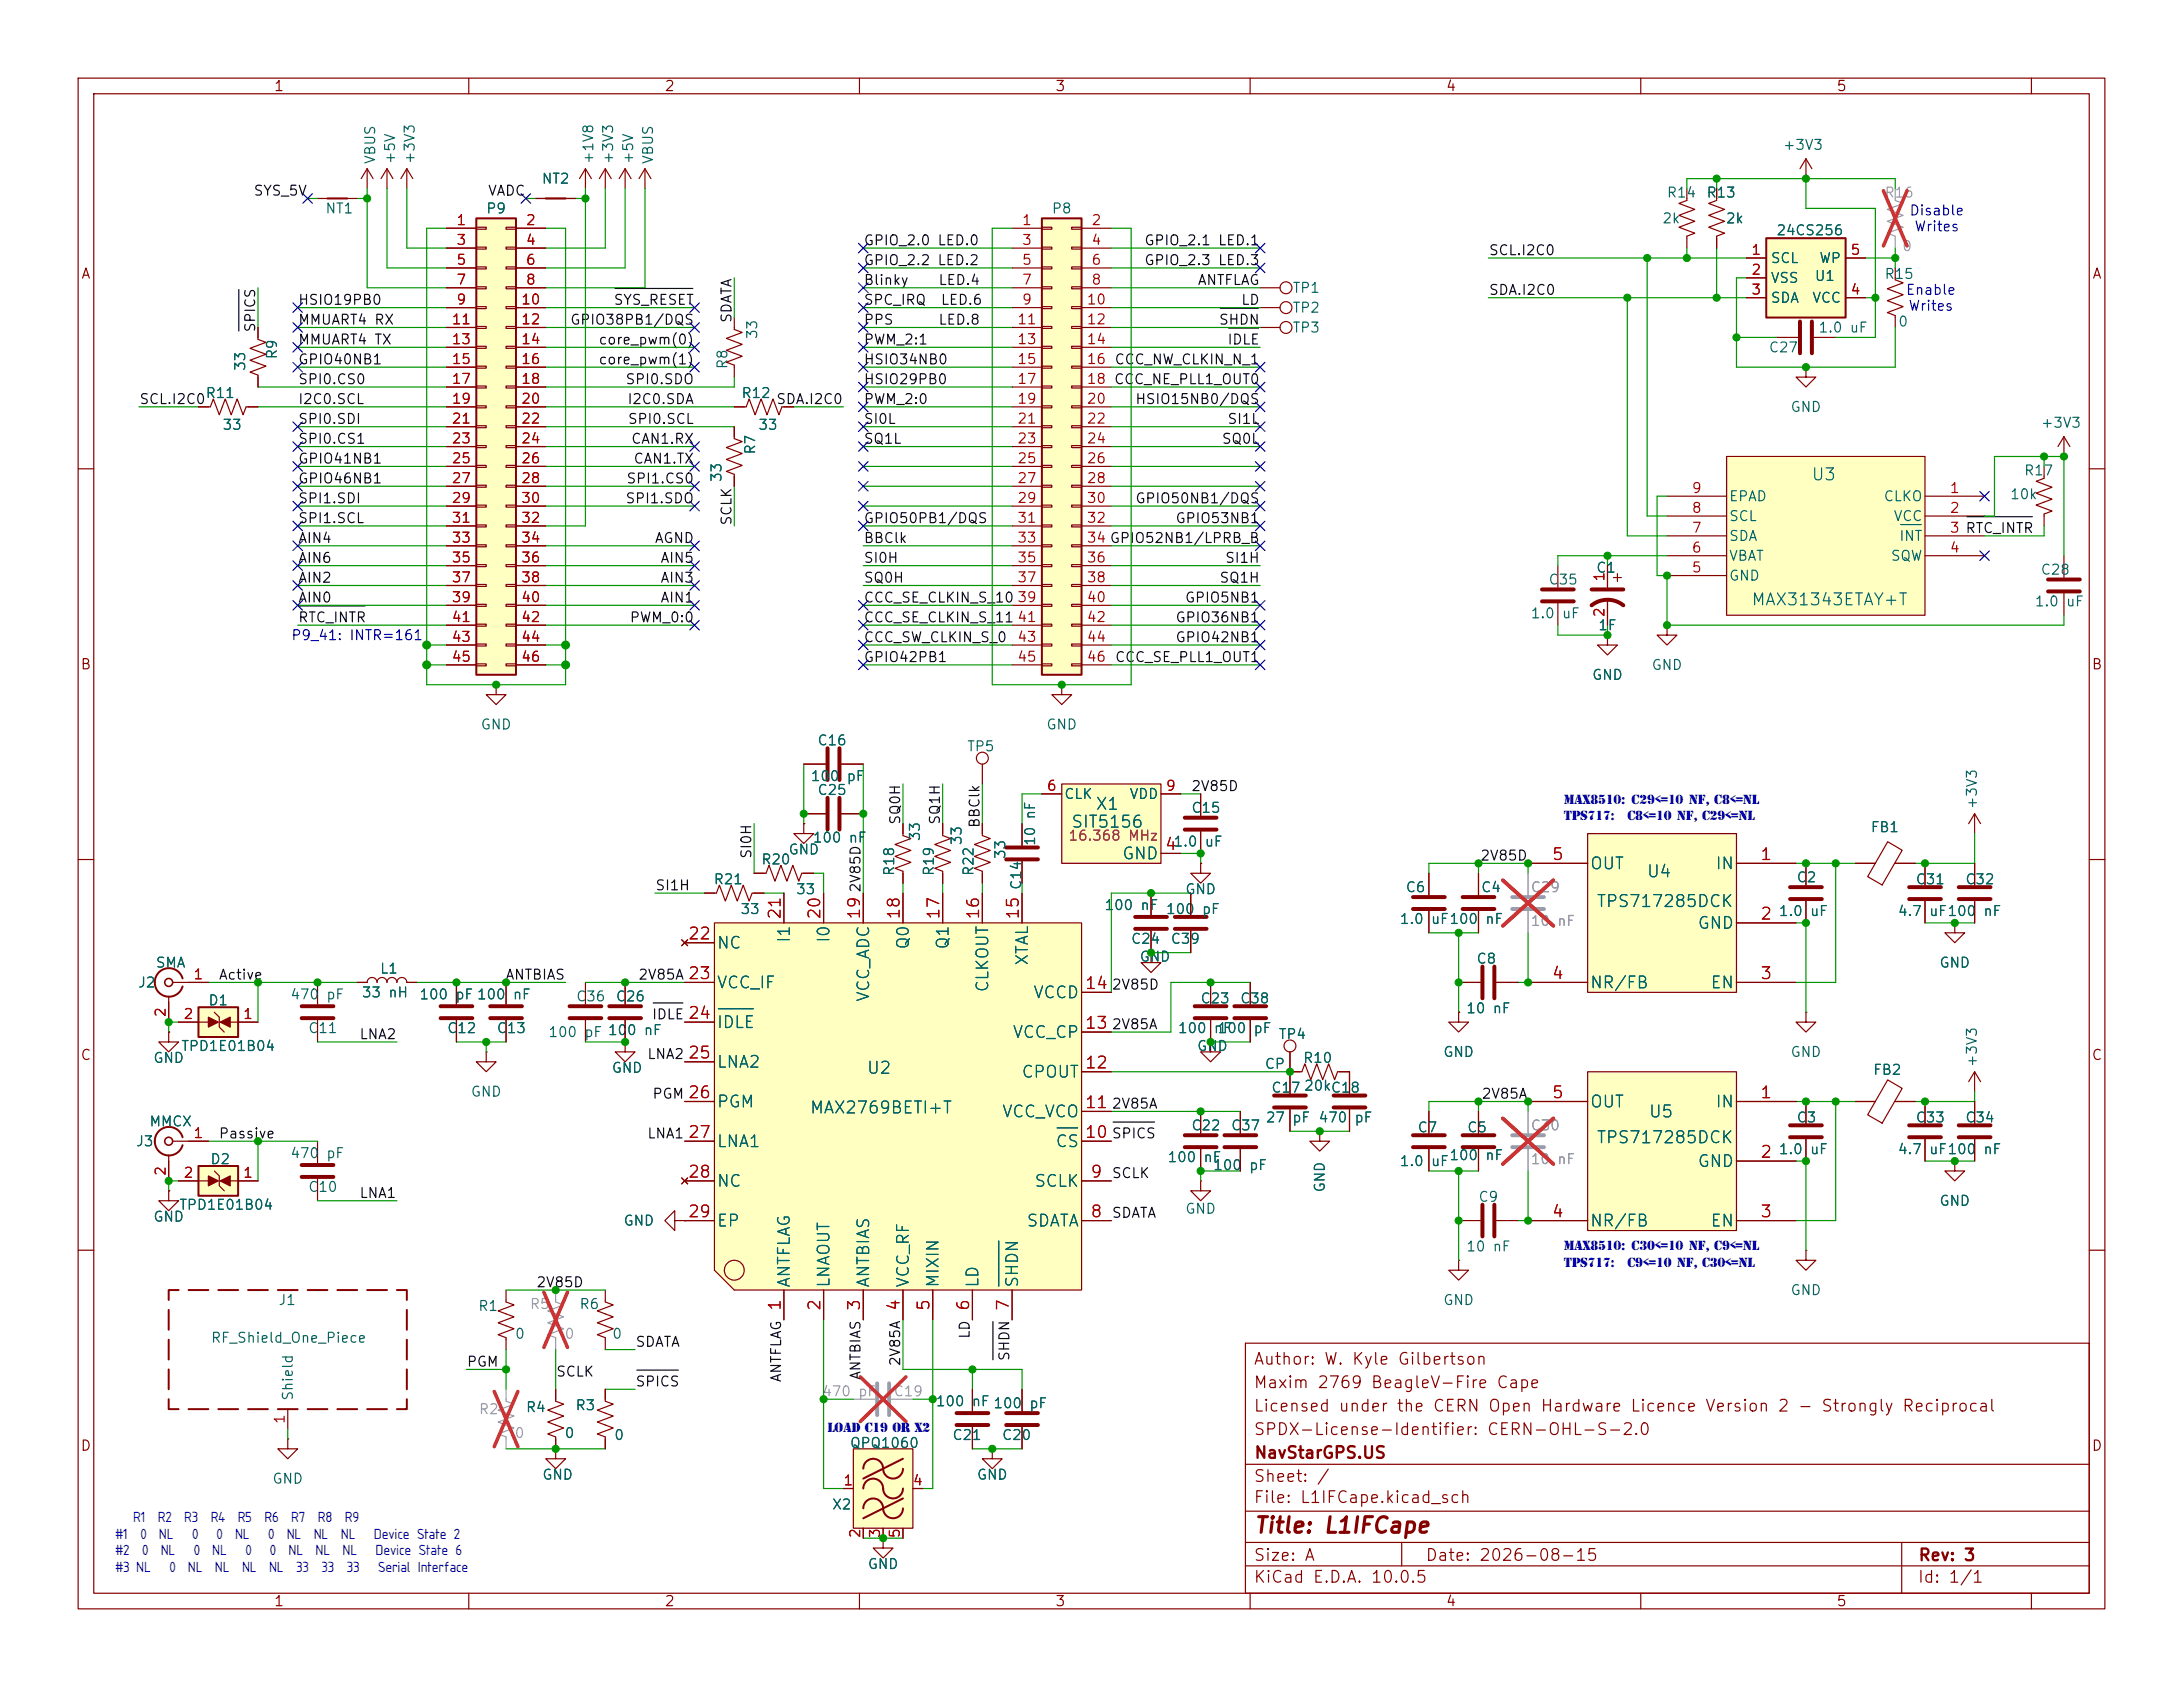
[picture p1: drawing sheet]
<svg xmlns="http://www.w3.org/2000/svg" width="279mm" height="216mm" viewBox="0 0 279 216" stroke-linecap="round" stroke-linejoin="round" font-family="sans-serif">
<defs><g id="words">
<text font-size="2" fill="#840000" x="160.4" y="196.7">Title: L1IFCape</text>
<g font-size="1.8" fill="#0000c2">
<text x="200.2" y="102.9">MAX8510: C29&lt;=10 nF, C8&lt;=NL</text>
<text x="200.2" y="105">TPS717:</text>
<text x="208.3" y="105">C8&lt;=10 nF, C29&lt;=NL</text>
<text x="200.2" y="160">MAX8510: C30&lt;=10 nF, C9&lt;=NL</text>
<text x="200.2" y="162.1">TPS717:</text>
<text x="208.3" y="162.1">C9&lt;=10 nF, C30&lt;=NL</text>
<text x="105.9" y="183.2">Load C19 OR X2</text>
<text x="14.7" y="196.9">#1</text>
<text x="17" y="194.8">R1</text>
<text x="18" y="196.9">0</text>
<text x="20.2" y="194.8">R2</text>
<text x="20.3" y="196.9">NL</text>
<text x="23.6" y="194.8">R3</text>
<text x="24.6" y="196.9">0</text>
<text x="27" y="194.8">R4</text>
<text x="27.7" y="196.9">0</text>
<text x="30.1" y="196.9">NL</text>
<text x="30.4" y="194.8">R5</text>
<text x="33.9" y="194.8">R6</text>
<text x="34.3" y="196.9">0</text>
<text x="36.7" y="196.9">NL</text>
<text x="37.3" y="194.8">R7</text>
<text x="40.2" y="196.9">NL</text>
<text x="40.7" y="194.8">R8</text>
<text x="43.6" y="196.9">NL</text>
<text x="44.1" y="194.8">R9</text>
<text x="47.9" y="196.9">Device State 2</text>
<text x="14.7" y="199.1">#2</text>
<text x="14.7" y="201.2">#3 NL</text>
<text x="18.2" y="199.1">0</text>
<text x="20.6" y="199.1">NL</text>
<text x="21.7" y="201.2">0</text>
<text x="24.1" y="201.2">NL</text>
<text x="24.8" y="199.1">0</text>
<text x="27.2" y="199.1">NL</text>
<text x="27.5" y="201.2">NL</text>
<text x="31" y="201.2">NL</text>
<text x="31.4" y="199.1">0</text>
<text x="34.4" y="201.2">NL</text>
<text x="34.6" y="199.1">0</text>
<text x="36.9" y="199.1">NL</text>
<text x="37.9" y="201.2">33</text>
<text x="40.4" y="199.1">NL</text>
<text x="41.1" y="201.2">33</text>
<text x="43.8" y="199.1">NL</text>
<text x="44.4" y="201.2">33</text>
<text x="48.1" y="199.1">Device State 6</text>
<text x="48.4" y="201.2">Serial Interface</text>
</g>
<g font-size="1.5" fill="#006464">
<text x="231.7" y="61.9">U3</text>
<text x="224.1" y="77.9">MAX31343ETAY+T</text>
<text x="137" y="106.3">SIT5156</text>
<text x="140.1" y="104">X1</text>
<text x="143.5" y="110.4">GND</text>
<text x="203.4" y="111.6">OUT</text>
<text x="210.7" y="112.7">U4</text>
<text x="219.5" y="111.6">IN</text>
<text x="204.2" y="116.5">TPS717285DCK</text>
<text x="217.2" y="119.2">GND</text>
<text x="91.6" y="121.8">NC</text>
<text x="101.5" y="120.8" transform="rotate(-90 101.5 120.8)">I1</text>
<text x="106.5" y="120.8" transform="rotate(-90 106.5 120.8)">I0</text>
<text x="116.7" y="121.6" transform="rotate(-90 116.7 121.6)">Q0</text>
<text x="121.8" y="121.6" transform="rotate(-90 121.8 121.6)">Q1</text>
<text x="131.9" y="123.7" transform="rotate(-90 131.9 123.7)">XTAL</text>
<text x="91.6" y="126.9">VCC_IF</text>
<text x="91.6" y="131.9">IDLE</text>
<text x="111.6" y="128.3" transform="rotate(-90 111.6 128.3)">VCC_ADC</text>
<text x="126.9" y="127.1" transform="rotate(-90 126.9 127.1)">CLKOUT</text>
<text x="132.1" y="128.1">VCCD</text>
<text x="203.4" y="126.9">NR/FB</text>
<text x="218.8" y="126.9">EN</text>
<text x="91.6" y="137">LNA2</text>
<text x="110.8" y="137.8">U2</text>
<text x="129.5" y="133.2">VCC_CP</text>
<text x="91.6" y="142.1">PGM</text>
<text x="103.6" y="142.9">MAX2769BETI+T</text>
<text x="128.1" y="143.4">VCC_VCO</text>
<text x="130.6" y="138.3">CPOUT</text>
<text x="203.4" y="142.1">OUT</text>
<text x="210.9" y="143.4">U5</text>
<text x="219.5" y="142.1">IN</text>
<text x="91.6" y="147.2">LNA1</text>
<text x="135" y="147.2">CS</text>
<text x="204.2" y="146.7">TPS717285DCK</text>
<text x="217.2" y="149.7">GND</text>
<text x="91.6" y="152.3">NC</text>
<text x="132.3" y="152.3">SCLK</text>
<text x="91.6" y="157.3">EP</text>
<text x="131.3" y="157.3">SDATA</text>
<text x="203.4" y="157.3">NR/FB</text>
<text x="218.8" y="157.3">EN</text>
<text x="101.5" y="164.9" transform="rotate(-90 101.5 164.9)">ANTFLAG</text>
<text x="106.5" y="164.9" transform="rotate(-90 106.5 164.9)">LNAOUT</text>
<text x="111.6" y="164.9" transform="rotate(-90 111.6 164.9)">ANTBIAS</text>
<text x="116.7" y="164.9" transform="rotate(-90 116.7 164.9)">VCC_RF</text>
<text x="120.5" y="164.9" transform="rotate(-90 120.5 164.9)">MIXIN</text>
<text x="125.6" y="164.9" transform="rotate(-90 125.6 164.9)">LD</text>
<text x="130.7" y="164.9" transform="rotate(-90 130.7 164.9)">SHDN</text>
</g>
<g font-size="1.5" fill="#a90000">
<text x="149" y="109.2">4</text>
<text x="198.5" y="110.4">5</text>
<text x="225.2" y="110.4">1</text>
<text x="100.3" y="117.8" transform="rotate(-90 100.3 117.8)">21</text>
<text x="105.4" y="117.8" transform="rotate(-90 105.4 117.8)">20</text>
<text x="110.4" y="117.8" transform="rotate(-90 110.4 117.8)">19</text>
<text x="115.5" y="117.8" transform="rotate(-90 115.5 117.8)">18</text>
<text x="120.6" y="117.8" transform="rotate(-90 120.6 117.8)">17</text>
<text x="125.7" y="117.8" transform="rotate(-90 125.7 117.8)">16</text>
<text x="130.8" y="117.8" transform="rotate(-90 130.8 117.8)">15</text>
<text x="225.2" y="118.1">2</text>
<text x="88" y="120.6">22</text>
<text x="88" y="125.7">23</text>
<text x="198.5" y="125.7">4</text>
<text x="225.2" y="125.7">3</text>
<text x="88" y="130.8">24</text>
<text x="138.8" y="127">14</text>
<text x="88" y="135.8">25</text>
<text x="138.8" y="137.1">12</text>
<text x="138.8" y="132">13</text>
<text x="88" y="140.9">26</text>
<text x="138.8" y="142.2">11</text>
<text x="198.5" y="140.9">5</text>
<text x="225.2" y="140.9">1</text>
<text x="88" y="146">27</text>
<text x="138.8" y="146">10</text>
<text x="225.2" y="148.5">2</text>
<text x="88" y="151.1">28</text>
<text x="139.5" y="151.1">9</text>
<text x="88" y="156.2">29</text>
<text x="139.5" y="156.2">8</text>
<text x="198.5" y="156.2">4</text>
<text x="225.2" y="156.2">3</text>
<text x="100.3" y="167.9" transform="rotate(-90 100.3 167.9)">1</text>
<text x="105.4" y="167.9" transform="rotate(-90 105.4 167.9)">2</text>
<text x="110.4" y="167.9" transform="rotate(-90 110.4 167.9)">3</text>
<text x="115.5" y="167.9" transform="rotate(-90 115.5 167.9)">4</text>
<text x="119.3" y="167.9" transform="rotate(-90 119.3 167.9)">5</text>
<text x="124.4" y="167.9" transform="rotate(-90 124.4 167.9)">6</text>
<text x="129.5" y="167.9" transform="rotate(-90 129.5 167.9)">7</text>
</g>
<g font-size="1.5" fill="#840000">
<text x="160.4" y="178">Maxim 2769 BeagleV-Fire Cape</text>
<text x="160.4" y="175">Author: W. Kyle Gilbertson</text>
<text x="160.4" y="184">SPDX-License-Identifier: CERN-OHL-S-2.0</text>
<text x="160.4" y="181">Licensed under the CERN Open Hardware Licence Version 2 - Strongly Reciprocal</text>
<text x="160.4" y="190">Sheet: /</text>
<text x="160.4" y="187">NavStarGPS.US</text>
<text x="160.4" y="192.7">File: L1IFCape.kicad_sch</text>
<text x="160.4" y="202.9">KiCad E.D.A. 10.0.5</text>
<text x="160.4" y="200.1">Size: A</text>
<text x="182.4" y="200.1">Date: 2026-08-15</text>
<text x="245.4" y="202.9">Id: 1/1</text>
<text x="245.4" y="200.1">Rev: 3</text>
</g>
<g font-size="1.3" fill="#840000">
<text x="35" y="12">1</text>
<text x="85" y="12">2</text>
<text x="135" y="12">3</text>
<text x="185" y="12">4</text>
<text x="235" y="12">5</text>
<text x="10.3" y="36">A</text>
<text x="267.7" y="36">A</text>
<text x="10.2" y="86">B</text>
<text x="267.6" y="86">B</text>
<text x="10.2" y="136">C</text>
<text x="267.6" y="136">C</text>
<text x="10.2" y="186">D</text>
<text x="267.6" y="186">D</text>
<text x="35" y="205.9">1</text>
<text x="85" y="205.9">2</text>
<text x="135" y="205.9">3</text>
<text x="185" y="205.9">4</text>
<text x="235" y="205.9">5</text>
</g>
<g font-size="1.3" fill="#006464">
<text x="48.3" y="21.1" transform="rotate(-90 48.3 21.1)">VBUS</text>
<text x="50.9" y="21.1" transform="rotate(-90 50.9 21.1)">+5V</text>
<text x="53.4" y="21.1" transform="rotate(-90 53.4 21.1)">+3V3</text>
<text x="69.2" y="23.8">NT2</text>
<text x="76.2" y="21.1" transform="rotate(-90 76.2 21.1)">+1V8</text>
<text x="78.8" y="21.1" transform="rotate(-90 78.8 21.1)">+3V3</text>
<text x="81.4" y="21.1" transform="rotate(-90 81.4 21.1)">+5V</text>
<text x="83.9" y="21.1" transform="rotate(-90 83.9 21.1)">VBUS</text>
<text x="228.1" y="19.5">+3V3</text>
<text x="41.6" y="27.6">NT1</text>
<text x="62.1" y="27.6">P9</text>
<text x="134.5" y="27.6">P8</text>
<text x="212.7" y="28.9">2k</text>
<text x="213.2" y="25.6">R14</text>
<text x="218.3" y="25.6">R13</text>
<text x="220.8" y="28.9">2k</text>
<text x="226.5" y="34">SCL</text>
<text x="227.3" y="30.4">24CS256</text>
<text x="232.8" y="34">WP</text>
<text x="165.3" y="40.3">TP2</text>
<text x="165.3" y="37.8">TP1</text>
<text x="226.5" y="36.5">VSS</text>
<text x="226.5" y="39.1">SDA</text>
<text x="231.9" y="39.1">VCC</text>
<text x="232.2" y="36.3">U1</text>
<text x="241.1" y="36">R15</text>
<text x="31.7" y="47.6" transform="rotate(-90 31.7 47.6)">33</text>
<text x="35.8" y="46.1" transform="rotate(-90 35.8 46.1)">R9</text>
<text x="93.4" y="47.3" transform="rotate(-90 93.4 47.3)">R8</text>
<text x="97.2" y="43.5" transform="rotate(-90 97.2 43.5)">33</text>
<text x="165.3" y="42.9">TP3</text>
<text x="226.3" y="45.4">C27</text>
<text x="232.6" y="42.9">1.0 uF</text>
<text x="242.9" y="42.1">0</text>
<text x="26.2" y="51.3">R11</text>
<text x="94.8" y="51.3">R12</text>
<text x="229.1" y="53">GND</text>
<text x="28.4" y="55.3">33</text>
<text x="97" y="55.3">33</text>
<text x="97" y="58.3" transform="rotate(-90 97 58.3)">R7</text>
<text x="261.1" y="55.1">+3V3</text>
<text x="92.7" y="61.8" transform="rotate(-90 92.7 61.8)">33</text>
<text x="221.2" y="64.5">EPAD</text>
<text x="241" y="64.5">CLKO</text>
<text x="257.2" y="64.2">10k</text>
<text x="259" y="61.2">R17</text>
<text x="221.2" y="69.5">SDA</text>
<text x="221.2" y="67">SCL</text>
<text x="242.3" y="67">VCC</text>
<text x="243" y="69.5">INT</text>
<text x="198.1" y="75.1">C35</text>
<text x="204.2" y="73.6">C1</text>
<text x="221.2" y="74.6">GND</text>
<text x="221.2" y="72.1">VBAT</text>
<text x="241.9" y="72.1">SQW</text>
<text x="260.3" y="77.9">1.0</text>
<text x="261.1" y="73.9">C28</text>
<text x="264.3" y="77.9">uF</text>
<text x="195.8" y="79.4">1.0</text>
<text x="199.8" y="79.4">uF</text>
<text x="204.5" y="81">1F</text>
<text x="203.7" y="87.3">GND</text>
<text x="211.3" y="86.1">GND</text>
<text x="61.4" y="93.7">GND</text>
<text x="104.5" y="95.7">C16</text>
<text x="133.8" y="93.7">GND</text>
<text x="103.7" y="100.3">100 pF</text>
<text x="123.7" y="96.5">TP5</text>
<text x="104.5" y="102.1">C25</text>
<text x="118.1" y="107.8" transform="rotate(-90 118.1 107.8)">33</text>
<text x="136.1" y="102.6">CLK</text>
<text x="144.5" y="102.6">VDD</text>
<text x="152.4" y="104.3">C15</text>
<text x="239.3" y="106.8">FB1</text>
<text x="253.3" y="103.6" transform="rotate(-90 253.3 103.6)">+3V3</text>
<text x="91.2" y="113.5">R21</text>
<text x="97.3" y="110.9">R20</text>
<text x="100.8" y="109.7">GND</text>
<text x="103.9" y="108.2">100 nF</text>
<text x="114.8" y="112.2" transform="rotate(-90 114.8 112.2)">R18</text>
<text x="119.8" y="112.2" transform="rotate(-90 119.8 112.2)">R19</text>
<text x="123.4" y="108.3" transform="rotate(-90 123.4 108.3)">33</text>
<text x="124.9" y="112.2" transform="rotate(-90 124.9 112.2)">R22</text>
<text x="129" y="110" transform="rotate(-90 129 110)">33</text>
<text x="131" y="114" transform="rotate(-90 131 114)">C14</text>
<text x="132.8" y="108.3" transform="rotate(-90 132.8 108.3)">10 nF</text>
<text x="150.1" y="108.7">1.0</text>
<text x="154.1" y="108.7">uF</text>
<text x="229.9" y="113.2">C2</text>
<text x="245.1" y="113.5">C31</text>
<text x="251.4" y="113.5">C32</text>
<text x="94.7" y="117.3">33</text>
<text x="101.8" y="114.8">33</text>
<text x="141.3" y="116.8">100 nF</text>
<text x="149.1" y="117.3">100 pF</text>
<text x="151.6" y="114.8">GND</text>
<text x="179.1" y="118.6">1.0</text>
<text x="179.8" y="114.5">C6</text>
<text x="183" y="118.6">uF100</text>
<text x="189.5" y="114.5">C4</text>
<text x="190" y="118.6">nF</text>
<text x="227.6" y="117.5">1.0</text>
<text x="231.6" y="117.5">uF</text>
<text x="242.8" y="117.5">4.7</text>
<text x="246.8" y="117.5">uF100</text>
<text x="253.8" y="117.5">nF</text>
<text x="19.8" y="124.2">SMA</text>
<text x="48.5" y="124.9">L1</text>
<text x="144.7" y="121.1">C24</text>
<text x="145.8" y="123.4">GND</text>
<text x="149.7" y="121.1">C39</text>
<text x="188.9" y="123.6">C8</text>
<text x="248.1" y="124.2">GND</text>
<text x="17.6" y="126.7">J2</text>
<text x="26.6" y="129">D1</text>
<text x="37.1" y="128.2">470</text>
<text x="41.7" y="128.2">pF</text>
<text x="46.2" y="128">33 nH</text>
<text x="53.6" y="128.2">100 pF 100</text>
<text x="65.5" y="128.2">nF</text>
<text x="73.6" y="128.5">C36</text>
<text x="78.7" y="128.5">C26</text>
<text x="153.6" y="128.7">C23</text>
<text x="158.6" y="128.7">C38</text>
<text x="187.6" y="130">10 nF</text>
<text x="19.5" y="136.3">GND</text>
<text x="23.1" y="134.8">TPD1E01B04</text>
<text x="39.4" y="132.5">C11</text>
<text x="57.1" y="132.5">C12</text>
<text x="63.5" y="132.5">C13</text>
<text x="70.1" y="133">100 pF 100 nF</text>
<text x="77.7" y="132.8">100 nF</text>
<text x="78.2" y="137.6">GND</text>
<text x="150.7" y="132.5">100</text>
<text x="153.1" y="134.8">GND</text>
<text x="155.3" y="132.5">nF</text>
<text x="155.7" y="132.5">100</text>
<text x="160.3" y="132.5">pF</text>
<text x="161.8" y="137.1">CP</text>
<text x="163.6" y="133.3">TP4</text>
<text x="166.7" y="136.3">R10</text>
<text x="184.6" y="135.6">GND</text>
<text x="229.1" y="135.6">GND</text>
<text x="239.6" y="137.9">FB2</text>
<text x="253.3" y="136.7" transform="rotate(-90 253.3 136.7)">+3V3</text>
<text x="60.2" y="140.7">GND</text>
<text x="161.9" y="144">27</text>
<text x="162.6" y="140.2">C17</text>
<text x="165.3" y="144">pF</text>
<text x="166.8" y="139.9">20kC18</text>
<text x="168.7" y="144">470</text>
<text x="173.3" y="144">pF</text>
<text x="229.9" y="144">C3</text>
<text x="245.1" y="144">C33</text>
<text x="251.4" y="144">C34</text>
<text x="17.3" y="147">J3</text>
<text x="19" y="144.5">MMCX</text>
<text x="26.8" y="149.3">D2</text>
<text x="37.1" y="148.5">470</text>
<text x="41.7" y="148.5">pF</text>
<text x="149.3" y="149">100</text>
<text x="152.4" y="145">C22</text>
<text x="153.9" y="149">nF</text>
<text x="157.5" y="145">C37</text>
<text x="179.1" y="149.6">1.0</text>
<text x="181.3" y="145.2">C7</text>
<text x="183" y="149.6">uF</text>
<text x="185.4" y="148.8">100</text>
<text x="187.7" y="145.2">C5</text>
<text x="190" y="148.8">nF</text>
<text x="227.6" y="148">1.0</text>
<text x="231.6" y="148">uF</text>
<text x="242.8" y="148">4.7</text>
<text x="246.8" y="148">uF100</text>
<text x="253.8" y="148">nF</text>
<text x="22.8" y="155.1">TPD1E01B04</text>
<text x="39.4" y="152.9">C10</text>
<text x="151.6" y="155.6">GND</text>
<text x="155.2" y="150.1">100 pF</text>
<text x="169.9" y="152.7" transform="rotate(-90 169.9 152.7)">GND</text>
<text x="189.1" y="154.1">C9</text>
<text x="248.1" y="154.6">GND</text>
<text x="19.5" y="156.7">GND</text>
<text x="79.7" y="157.2">GND</text>
<text x="187.6" y="160.5">10 nF</text>
<text x="35.5" y="167.3">J1</text>
<text x="74.1" y="167.8">R6</text>
<text x="184.6" y="167.3">GND</text>
<text x="229.1" y="166.1">GND</text>
<text x="26.9" y="172.2">RF_Shield_One_Piece</text>
<text x="61.1" y="168.1">R1</text>
<text x="65.8" y="171.7">0</text>
<text x="78.3" y="171.7">0</text>
<text x="37.8" y="179.4" transform="rotate(-90 37.8 179.4)">Shield</text>
<text x="67.2" y="181">R4</text>
<text x="72.2" y="184.4">0</text>
<text x="73.6" y="180.8">R3</text>
<text x="78.5" y="184.6">0</text>
<text x="108.7" y="185.6">QPQ1060</text>
<text x="119.7" y="180.3">100 nF 100</text>
<text x="121.8" y="184.6">C21</text>
<text x="128.2" y="184.6">C20</text>
<text x="131.6" y="180.5">pF</text>
<text x="34.8" y="190.2">GND</text>
<text x="69.3" y="189.7">GND</text>
<text x="124.9" y="189.7">GND</text>
<text x="106.4" y="193.5">X2</text>
<text x="111" y="201.1">GND</text>
</g>
<g font-size="1.3" fill="#0f0f0f">
<text x="32.4" y="25.4">SYS_5V</text>
<text x="62.4" y="25.4">VADC</text>
<text x="110.5" y="31.7">GPIO_2.0 LED.0</text>
<text x="110.5" y="34.3">GPIO_2.2 LED.2</text>
<text x="146.4" y="31.7">GPIO_2.1 LED.1</text>
<text x="146.4" y="34.3">GPIO_2.3 LED.3</text>
<text x="190.5" y="33">SCL.I2C0</text>
<text x="38.1" y="39.3">HSIO19PB0</text>
<text x="38.1" y="41.9">MMUART4 RX</text>
<text x="72.9" y="41.9">GPIO38PB1/DQS</text>
<text x="78.5" y="39.3">SYS_RESET</text>
<text x="93.9" y="41.4" transform="rotate(-90 93.9 41.4)">SDATA</text>
<text x="110.5" y="41.9">PPS</text>
<text x="110.5" y="39.3">SPC_IRQ</text>
<text x="110.5" y="36.8">Blinky</text>
<text x="120" y="41.9">LED.8</text>
<text x="120" y="36.8">LED.4</text>
<text x="120.3" y="39.3">LED.6</text>
<text x="153.2" y="36.8">ANTFLAG</text>
<text x="155.9" y="41.9">SHDN</text>
<text x="158.8" y="39.3">LD</text>
<text x="190.5" y="38.1">SDA.I2C0</text>
<text x="33" y="42.6" transform="rotate(-90 33 42.6)">SPICS</text>
<text x="38.1" y="44.4">MMUART4 TX</text>
<text x="38.1" y="47">GPIO40NB1</text>
<text x="76.5" y="44.4">core_pwm(0)</text>
<text x="76.5" y="47">core_pwm(1)</text>
<text x="110.5" y="47">HSIO34NB0</text>
<text x="110.5" y="44.4">PWM_2:1</text>
<text x="142.6" y="47">CCC_NW_CLKIN_N_1</text>
<text x="157" y="44.4">IDLE</text>
<text x="17.8" y="52">SCL.I2C0</text>
<text x="38.1" y="49.5">SPI0.CS0</text>
<text x="38.1" y="52">I2C0.SCL</text>
<text x="80" y="49.5">SPI0.SDO</text>
<text x="80.2" y="52">I2C0.SDA</text>
<text x="99.3" y="52">SDA.I2C0</text>
<text x="110.5" y="49.5">HSIO29PB0</text>
<text x="110.5" y="52">PWM_2:0</text>
<text x="145.2" y="52">HSIO15NB0/DQS</text>
<text x="38.1" y="59.7">GPIO41NB1</text>
<text x="38.1" y="57.1">SPI0.CS1</text>
<text x="38.1" y="54.6">SPI0.SDI</text>
<text x="80.3" y="54.6">SPI0.SCL</text>
<text x="80.7" y="57.1">CAN1.RX</text>
<text x="81" y="59.7">CAN1.TX</text>
<text x="110.5" y="54.6">SI0L</text>
<text x="110.5" y="57.1">SQ1L</text>
<text x="156.3" y="57.1">SQ0L</text>
<text x="157" y="54.6">SI1L</text>
<text x="38.1" y="64.7">SPI1.SDI</text>
<text x="38.1" y="62.2">GPIO46NB1</text>
<text x="80" y="64.7">SPI1.SDO</text>
<text x="80.1" y="62.2">SPI1.CS0</text>
<text x="145.2" y="64.7">GPIO50NB1/DQS</text>
<text x="38.1" y="69.8">AIN4</text>
<text x="38.1" y="67.3">SPI1.SCL</text>
<text x="83.7" y="69.8">AGND</text>
<text x="93.9" y="67.3" transform="rotate(-90 93.9 67.3)">SCLK</text>
<text x="110.5" y="67.3">GPIO50PB1/DQS</text>
<text x="110.5" y="69.8">BBClk</text>
<text x="150.4" y="67.3">GPIO53NB1</text>
<text x="38.1" y="72.4">AIN6</text>
<text x="38.1" y="74.9">AIN2</text>
<text x="38.1" y="77.4">AIN0</text>
<text x="84.4" y="72.4">AIN5</text>
<text x="84.4" y="74.9">AIN3</text>
<text x="84.4" y="77.4">AIN1</text>
<text x="110.5" y="72.4">SI0H</text>
<text x="110.5" y="74.9">SQ0H</text>
<text x="110.5" y="77.4">CCC_SE_CLKIN_S_10</text>
<text x="151.6" y="77.4">GPIO5NB1</text>
<text x="156" y="74.9">SQ1H</text>
<text x="156.7" y="72.4">SI1H</text>
<text x="38.1" y="80">RTC_INTR</text>
<text x="80.5" y="80">PWM_0:0</text>
<text x="110.5" y="82.5">CCC_SW_CLKIN_S_0</text>
<text x="110.5" y="80">CCC_SE_CLKIN_S_11</text>
<text x="150.4" y="82.5">GPIO42NB1</text>
<text x="150.4" y="80">GPIO36NB1</text>
<text x="110.5" y="85.1">GPIO42PB1</text>
<text x="142.6" y="85.1">CCC_SE_PLL1_OUT1</text>
<text x="152.4" y="101.6">2V85D</text>
<text x="115.5" y="105.6" transform="rotate(-90 115.5 105.6)">SQ0H</text>
<text x="120.6" y="105.6" transform="rotate(-90 120.6 105.6)">SQ1H</text>
<text x="125.7" y="106.1" transform="rotate(-90 125.7 106.1)">BBClk</text>
<text x="96.5" y="110" transform="rotate(-90 96.5 110)">SI0H</text>
<text x="189.4" y="110.5">2V85D</text>
<text x="83.8" y="114.3">SI1H</text>
<text x="110.5" y="114.3" transform="rotate(-90 110.5 114.3)">2V85D</text>
<text x="27.9" y="125.7">Active</text>
<text x="64.6" y="125.7">ANTBIAS</text>
<text x="81.6" y="125.7">2V85A</text>
<text x="83.4" y="130.8">IDLE</text>
<text x="142.2" y="127">2V85D</text>
<text x="45.9" y="133.3">LNA2</text>
<text x="82.7" y="135.9">LNA2</text>
<text x="142.2" y="132">2V85A</text>
<text x="83.4" y="140.9">PGM</text>
<text x="142.2" y="142.2">2V85A</text>
<text x="189.5" y="140.9">2V85A</text>
<text x="27.9" y="146">Passive</text>
<text x="82.7" y="146">LNA1</text>
<text x="142.2" y="146">SPICS</text>
<text x="45.9" y="153.6">LNA1</text>
<text x="142.2" y="151.1">SCLK</text>
<text x="142.2" y="156.2">SDATA</text>
<text x="68.6" y="165.1">2V85D</text>
<text x="81.3" y="172.7">SDATA</text>
<text x="124.4" y="171.4" transform="rotate(-90 124.4 171.4)">LD</text>
<text x="59.7" y="175.2">PGM</text>
<text x="71.1" y="176.5">SCLK</text>
<text x="81.3" y="177.8">SPICS</text>
<text x="100.3" y="177" transform="rotate(-90 100.3 177)">ANTFLAG</text>
<text x="110.5" y="176.7" transform="rotate(-90 110.5 176.7)">ANTBIAS</text>
<text x="115.5" y="174.9" transform="rotate(-90 115.5 174.9)">2V85A</text>
<text x="129.5" y="174.3" transform="rotate(-90 129.5 174.3)">SHDN</text>
</g>
<g font-size="1.3" fill="#a90000">
<text x="58.3" y="29.1">1</text>
<text x="67.2" y="29.1">2</text>
<text x="130.7" y="29.1">1</text>
<text x="139.6" y="29.1">2</text>
<text x="58.3" y="31.7">3</text>
<text x="58.3" y="34.2">5</text>
<text x="67.2" y="31.7">4</text>
<text x="67.2" y="34.2">6</text>
<text x="130.7" y="31.7">3</text>
<text x="130.7" y="34.2">5</text>
<text x="139.6" y="31.7">4</text>
<text x="139.6" y="34.2">6</text>
<text x="224.1" y="32.9">1</text>
<text x="224.1" y="35.5">2</text>
<text x="236.8" y="32.9">5</text>
<text x="57.7" y="41.8">11</text>
<text x="58.3" y="36.7">7</text>
<text x="58.3" y="39.3">9</text>
<text x="66.6" y="39.3">10</text>
<text x="66.6" y="41.8">12</text>
<text x="67.2" y="36.7">8</text>
<text x="130.1" y="41.8">11</text>
<text x="130.7" y="36.7">7</text>
<text x="130.7" y="39.3">9</text>
<text x="139" y="39.3">10</text>
<text x="139" y="41.8">12</text>
<text x="139.6" y="36.7">8</text>
<text x="224.1" y="38">3</text>
<text x="236.8" y="38">4</text>
<text x="57.7" y="44.4">13</text>
<text x="57.7" y="46.9">15</text>
<text x="66.6" y="44.4">14</text>
<text x="66.6" y="46.9">16</text>
<text x="130.1" y="44.4">13</text>
<text x="130.1" y="46.9">15</text>
<text x="139" y="44.4">14</text>
<text x="139" y="46.9">16</text>
<text x="57.7" y="49.4">17</text>
<text x="57.7" y="52">19</text>
<text x="66.6" y="49.4">18</text>
<text x="66.6" y="52">20</text>
<text x="130.1" y="49.4">17</text>
<text x="130.1" y="52">19</text>
<text x="139" y="49.4">18 CCC_NE_PLL1_OUT0</text>
<text x="139" y="52">20</text>
<text x="57.7" y="54.5">21</text>
<text x="57.7" y="57.1">23</text>
<text x="57.7" y="59.6">25</text>
<text x="66.6" y="54.5">22</text>
<text x="66.6" y="57.1">24</text>
<text x="66.6" y="59.6">26</text>
<text x="130.1" y="54.5">21</text>
<text x="130.1" y="57.1">23</text>
<text x="130.1" y="59.6">25</text>
<text x="139" y="54.5">22</text>
<text x="139" y="57.1">24</text>
<text x="139" y="59.6">26</text>
<text x="57.7" y="62.1">27</text>
<text x="57.7" y="64.7">29</text>
<text x="66.6" y="62.1">28</text>
<text x="66.6" y="64.7">30</text>
<text x="130.1" y="62.1">27</text>
<text x="130.1" y="64.7">29</text>
<text x="139" y="62.1">28</text>
<text x="139" y="64.7">30</text>
<text x="216.4" y="66">8</text>
<text x="216.4" y="63.4">9</text>
<text x="249.5" y="63.4">1</text>
<text x="249.5" y="66">2</text>
<text x="57.7" y="67.2">31</text>
<text x="57.7" y="69.8">33</text>
<text x="66.6" y="67.2">32</text>
<text x="66.6" y="69.8">34</text>
<text x="130.1" y="67.2">31</text>
<text x="130.1" y="69.8">33</text>
<text x="139" y="67.2">32</text>
<text x="139" y="69.8">34 GPIO52NB1/LPRB_B</text>
<text x="216.4" y="71">6</text>
<text x="216.4" y="68.5">7</text>
<text x="249.5" y="71">4</text>
<text x="249.5" y="68.5">3 RTC_INTR</text>
<text x="57.7" y="72.3">35</text>
<text x="57.7" y="74.8">37</text>
<text x="57.7" y="77.4">39</text>
<text x="66.6" y="72.3">36</text>
<text x="66.6" y="74.8">38</text>
<text x="66.6" y="77.4">40</text>
<text x="130.1" y="72.3">35</text>
<text x="130.1" y="74.8">37</text>
<text x="130.1" y="77.4">39</text>
<text x="139" y="72.3">36</text>
<text x="139" y="74.8">38</text>
<text x="139" y="77.4">40</text>
<text x="205.7" y="74.5" transform="rotate(-90 205.7 74.5)">1</text>
<text x="216.4" y="73.6">5</text>
<text x="57.7" y="79.9">41</text>
<text x="57.7" y="82.5">43</text>
<text x="66.6" y="79.9">42</text>
<text x="66.6" y="82.5">44</text>
<text x="130.1" y="79.9">41</text>
<text x="130.1" y="82.5">43</text>
<text x="139" y="79.9">42</text>
<text x="139" y="82.5">44</text>
<text x="205.7" y="79.1" transform="rotate(-90 205.7 79.1)">2</text>
<text x="57.7" y="85">45</text>
<text x="66.6" y="85">46</text>
<text x="130.1" y="85">45</text>
<text x="139" y="85">46</text>
<text x="133.9" y="101.5">6</text>
<text x="149.1" y="101.5">9</text>
<text x="24.7" y="125.6">1</text>
<text x="21.5" y="130.3" transform="rotate(-90 21.5 130.3)">2</text>
<text x="23.4" y="130.7">2</text>
<text x="31" y="130.7">1</text>
<text x="24.7" y="146">1</text>
<text x="21.5" y="150.6" transform="rotate(-90 21.5 150.6)">2</text>
<text x="23.4" y="151">2</text>
<text x="31" y="151">1</text>
<text x="36.7" y="182.3" transform="rotate(-90 36.7 182.3)">1</text>
<text x="107.9" y="190.4">1</text>
<text x="116.7" y="190.4">4</text>
<text x="110.4" y="196.9" transform="rotate(-90 110.4 196.9)">2</text>
<text x="112.9" y="196.9" transform="rotate(-90 112.9 196.9)">3</text>
<text x="115.5" y="196.9" transform="rotate(-90 115.5 196.9)">5</text>
</g>
<g font-size="1.3" fill="#989898">
<text x="241.1" y="25.6">R16</text>
<text x="243.4" y="32.5">0</text>
<text x="195.8" y="114.5">C29</text>
<text x="195.8" y="118.8">10 nF</text>
<text x="195.8" y="145">C30</text>
<text x="195.8" y="149.3">10 nF</text>
<text x="67.7" y="167.8">R5</text>
<text x="72.2" y="171.7">0</text>
<text x="105.1" y="179">470 pF</text>
<text x="114.3" y="179">C19</text>
<text x="61.2" y="181.3">R2</text>
<text x="65.8" y="184.4">0</text>
</g>
<g font-size="1.3" fill="#0000c2">
<text x="244.3" y="27.9">Disable</text>
<text x="244.9" y="29.9">Writes</text>
<text x="243.8" y="38">Enable</text>
<text x="244.2" y="40.1">Writes</text>
<text x="37.2" y="82.2">P9_41: INTR=161</text>
</g>
<text font-size="1.3" fill="#840084" x="136.7" y="107.9">16.368 MHz</text>
</g></defs>
<g fill="none" stroke="#840000" stroke-width=".15">
<path d="M10 10h259.4v195.9h-259.4zM12 12h255.4v191.9h-255.4zM60 10v2M110 10v2M160 10v2M210 10v2M260 10v2M49.5 21.6l-.7 1.3M49.5 21.6l.8 1.3M49.5 21.6v2.5M52.1 21.6l-.8 1.3M52.1 21.6l.7 1.3"/>
<path d="M52.1 21.6v2.5M77.5 21.6l-.8 1.3M77.5 21.6l.7 1.3M77.5 21.6v2.5M82.5 21.6l-.7 1.3M82.5 21.6l.8 1.3M82.5 21.6v2.5M10 60h2M267.4 60h2M10 110h2M267.4 110h2M21.6 127.5v3.3"/>
<path d="M22.1 125.7h4.6M45.7 125.7h1.3a.64 .64 0 0 1 .6-.6 .64 .64 0 0 1 .7 .6 .64 .64 0 0 1 .6-.6 .64 .64 0 0 1 .6 .6 .64 .64 0 0 1 .7-.6 .64 .64 0 0 1 .6 .6 .64 .64 0 0 1 .6-.6 .64 .64 0 0 1 .7 .6h1.2M58.4 125.7v2.8M58.4 130.6v2.8M62.2 134.6v1.3h-1.2l1.2 1.3 1.3-1.3h-1.3M62.2 134.6h.1M64.8 125.7v2.8M64.8 130.6v2.8M74.9 125.7v2.8M74.9 130.6v2.8M165.1 137.2h1.5l.4-1.1 .8 2.1 .7-2.1 .8 2.1 .8-2.1 .7 2.1 .4-1h1.5M165.1 134.6v5.4"/>
<path d="M165.1 142v2.8M10 160h2M64.8 165.1v1.5l1 .4-2 .8 2 .7-2 .8 2 .8-2 .7 1 .4v1.5M159.4 171.9h108v32h-108zM267.4 160h2M36.8 184.2v1.2h1.3l-1.3 1.3-1.2-1.3h1.2M36.8 184.2h.1M36.8 180.3v2.6M71.1 185.4v1.3h1.3l-1.3 1.3-1.3-1.3h1.3M71.1 185.4h.1M159.4 197.4h108M159.4 193.4h108"/>
<path d="M159.4 187.4h108M179.4 197.4v3M243.4 197.4v6.5M60 203.9v2M110 203.9v2M159.4 200.4h108M160 203.9v2M210 203.9v2M260 203.9v2"/>
<circle cx="165.1" cy="133.9" r=".76"/>
</g>
<g fill="none" stroke="#840000" stroke-width=".25">
<path d="M23.4 125.2a1.81 1.81 0 0 0-2.8-.9 1.81 1.81 0 0 0 0 2.9 1.81 1.81 0 0 0 2.8-1M21.6 179.1v1.2h1.3M21.6 167.6v2.6M21.6 171.5v2.5M21.6 175.3v2.5M22.9 165.1h-1.3v1.3M24.1 165.1h2.6M27.9 165.1h2.6M31.7 165.1h2.6M35.6 165.1h2.5M39.4 165.1h2.5M43.2 165.1h2.5"/>
<path d="M47 165.1h2.5M50.8 165.1h1.3v1.3M52.1 179.1v1.2h-1.3M52.1 167.6v2.6M52.1 171.5v2.5M52.1 175.3v2.5M24.1 180.3h2.6M27.9 180.3h2.6M31.7 180.3h2.6M35.6 180.3h2.5M39.4 180.3h2.5M43.2 180.3h2.5"/>
<path d="M47 180.3h2.5"/>
</g>
<circle cx="21.6" cy="125.7" r=".51" fill="none" stroke="#840000" stroke-width=".2"/>
<path d="M64.8 177.8v1.5l1 .4-2 .8 2 .7-2 .8 2 .8-2 .7 1 .4v1.5" fill="none" stroke="#a1a1a1" stroke-width=".15"/>
<path d="M63.3 178.1l3 7M66.3 178.1l-3 7" fill="none" stroke="#e12e31" stroke-width=".46"/>
<path d="M56.4 130.3h4.1M56.4 128.8h4.1M62.7 130.3h4.1M62.7 128.8h4.1M72.9 130.3h4.1M72.9 128.8h4.1M163.1 140.2h4M163.1 141.7h4" fill="none" stroke="#840000" stroke-width=".51"/>
<path d="M25.4 149.2h5.1v3.8h-5.1z" fill="#ffffc2"/>
<path d="M69.8 25.4h2.6M23.4 145.5a1.81 1.81 0 0 0-2.8-.9 1.81 1.81 0 0 0 0 2.9 1.81 1.81 0 0 0 2.8-.9M25.4 149.2h5.1v3.8h-5.1z" fill="none" stroke="#840000" stroke-width=".25"/>
<g fill="none" stroke="#840000" stroke-width=".15">
<path d="M68.6 25.4h5.1M74.9 21.6l-.7 1.3M74.9 21.6l.8 1.3M74.9 21.6v2.5M80 21.6v2.5M80 21.6l-.8 1.3M80 21.6l.8 1.3M25.4 52.1h1.5l.4-1 .8 2 .7-2 .8 2 .8-2 .7 2 .4-1h1.5M33 41.9v1.5l1 .4-2 .8 2 .7-2 .8 2 .8-2 .7 1 .4v1.5M227.3 43.2h2.8M231.1 47v1.3h-1.2l1.2 1.2 1.3-1.2h-1.3M231.1 47h.1"/>
<path d="M232.2 43.2h2.7M252.7 110.5v2.8M252.7 115.3v2.8M80 133.4v1.2h1.3l-1.3 1.3-1.3-1.3h1.3M80 133.4h.1M80 125.7v2.8M80 130.6v2.8M172.7 137.2v2.8M21.6 152.4v1.3h-1.3l1.3 1.2 1.3-1.2h-1.3M21.6 152.4h.1M21.6 147.8v3.3M22.1 146.1h4.6"/>
<path d="M22.9 151.1h3.8M27.4 149.9l.7 .6v1.3l.6 .6M28.6 151.1h4.4M40.6 146.1v2.7M40.6 150.9v2.8M172.7 142v2.8"/>
</g>
<g fill="#840000" stroke="#840000" stroke-width=".15">
<path d="M28.2 151.1l1.3-.6v1.3z"/>
<path d="M26.7 150.5l1.2 .6-1.2 .7z"/>
</g>
<path d="M230.4 41.1v4.1M231.9 41.1v4.1M250.7 113.5h4.1M250.7 115.1h4.1M78 128.8h4M78 130.3h4M38.6 150.6h4.1M38.6 149.1h4.1M170.7 140.2h4.1M170.7 141.7h4.1" fill="none" stroke="#840000" stroke-width=".51"/>
<circle cx="21.6" cy="146.1" r=".51" fill="none" stroke="#840000" stroke-width=".2"/>
<path d="M133.3 27.9h5.1v58.5h-5.1z" fill="#ffffc2"/>
<path d="M41.9 25.4h2.5M133.3 27.9h5.1v58.5h-5.1z" fill="none" stroke="#840000" stroke-width=".25"/>
<g fill="none" stroke="#840000" stroke-width=".15">
<path d="M40.6 25.4h5.1M47 21.6l-.8 1.3M47 21.6l.8 1.3M47 21.6v2.5M129.5 29.2h3.8M129.5 31.8h3.8M129.5 34.3h3.8M129.5 36.8h3.8M129.5 39.4h3.8M133.3 29.1h1.3v.2h-1.3zM133.3 31.6h1.3v.3h-1.3zM133.3 34.2h1.3v.2h-1.3z"/>
<path d="M133.3 36.7h1.3v.3h-1.3zM133.3 39.2h1.3v.3h-1.3zM137.2 29.1h1.2v.2h-1.2zM137.2 31.6h1.2v.3h-1.2zM137.2 34.2h1.2v.2h-1.2zM137.2 36.7h1.2v.3h-1.2zM137.2 39.2h1.2v.3h-1.2zM138.4 29.2h3.8M138.4 31.8h3.8M138.4 34.3h3.8M138.4 36.8h3.8M138.4 39.4h3.8"/>
<path d="M219.7 24.1v1.6l-1 .3 2 .8-2 .8 2 .7-2 .8 2 .7-1 .4v1.6M231.1 20.3l.8 1.3M231.1 20.3l-.7 1.3M231.1 20.3v2.6M94 40.6v1.6l1 .3-2 .8 2 .8-2 .7 2 .8-2 .8 1 .3v1.6M94 52.1h1.5l.4-1 .7 2 .8-2 .8 2 .7-2 .8 2 .4-1h1.5M129.5 41.9h3.8M129.5 44.5h3.8M129.5 47h3.8M129.5 49.5h3.8M129.5 52.1h3.8M129.5 54.6h3.8"/>
<path d="M129.5 57.2h3.8M129.5 59.7h3.8M133.3 41.8h1.3v.2h-1.3zM133.3 44.3h1.3v.3h-1.3zM133.3 46.9h1.3v.2h-1.3zM133.3 49.4h1.3v.3h-1.3zM133.3 51.9h1.3v.3h-1.3zM133.3 54.5h1.3v.2h-1.3zM133.3 57h1.3v.3h-1.3zM133.3 59.6h1.3v.2h-1.3zM137.2 41.8h1.2v.2h-1.2zM137.2 44.3h1.2v.3h-1.2z"/>
<path d="M137.2 46.9h1.2v.2h-1.2zM137.2 49.4h1.2v.3h-1.2zM137.2 51.9h1.2v.3h-1.2zM137.2 54.5h1.2v.2h-1.2zM137.2 57h1.2v.3h-1.2zM137.2 59.6h1.2v.2h-1.2zM138.4 41.9h3.8M138.4 44.5h3.8M138.4 47h3.8M138.4 49.5h3.8M138.4 52.1h3.8M138.4 54.6h3.8"/>
<path d="M138.4 57.2h3.8M138.4 59.7h3.8M129.5 62.2h3.8M129.5 64.8h3.8M129.5 67.3h3.8M129.5 69.9h3.8M129.5 72.4h3.8M129.5 74.9h3.8M129.5 77.5h3.8M133.3 62.1h1.3v.3h-1.3zM133.3 64.6h1.3v.3h-1.3zM133.3 67.2h1.3v.2h-1.3z"/>
<path d="M133.3 69.7h1.3v.3h-1.3zM133.3 72.3h1.3v.2h-1.3zM133.3 74.8h1.3v.3h-1.3zM133.3 77.3h1.3v.3h-1.3zM133.3 79.9h1.3v.2h-1.3zM137.2 62.1h1.2v.3h-1.2zM137.2 64.6h1.2v.3h-1.2zM137.2 67.2h1.2v.2h-1.2zM137.2 69.7h1.2v.3h-1.2zM137.2 72.3h1.2v.2h-1.2zM137.2 74.8h1.2v.3h-1.2zM137.2 77.3h1.2v.3h-1.2z"/>
<path d="M137.2 79.9h1.2v.2h-1.2zM138.4 62.2h3.8M138.4 64.8h3.8M138.4 67.3h3.8M138.4 69.9h3.8M138.4 72.4h3.8M138.4 74.9h3.8M138.4 77.5h3.8M264.2 71.1v2.8M264.2 75.9v2.8M129.5 80h3.8M129.5 82.6h3.8"/>
<path d="M129.5 85.1h3.8M133.3 82.4h1.3v.3h-1.3zM133.3 85h1.3v.2h-1.3zM137.2 82.4h1.2v.3h-1.2zM137.2 85h1.2v.2h-1.2zM138.4 80h3.8M138.4 82.6h3.8M138.4 85.1h3.8M231.1 110.5v2.8M231.1 115.3v2.8"/>
</g>
<path d="M262.1 74.2h4.1M262.1 75.7h4.1M229.1 113.5h4.1M229.1 115.1h4.1" fill="none" stroke="#840000" stroke-width=".51"/>
<path d="M221 58.4h25.4v20.3h-25.4z" fill="#ffffc2"/>
<g fill="none" stroke="#840000" stroke-width=".15">
<path d="M161.3 39.4h2.5M161.3 36.8h2.5M215.9 24.1v1.6l-1 .3 2 .8-2 .8 2 .7-2 .8 2 .7-1 .4v1.6M161.3 41.9h2.5M221 58.4h25.4v20.3h-25.4zM261.6 59.7v1.5l-1 .4 2 .8-2 .7 2 .8-2 .7 2 .8-1 .4v1.5M264.2 55.9l.7 1.3M264.2 55.9l-.8 1.3M264.2 55.9v2.5M199.4 72.4v2.8M199.4 77.2v2.8M213.4 63.5h7.6"/>
<path d="M213.4 66h7.6M213.4 71.1h7.6M213.4 73.7h7.6M213.4 68.6h7.6M246.4 63.5h7.6M246.4 66h7.6M246.4 71.1h7.6M246.4 68.6h7.6M213.4 80v1.3h-1.3l1.3 1.3 1.2-1.3h-1.2M213.4 80h.1"/>
<circle cx="164.6" cy="36.8" r=".76"/>
<circle cx="164.6" cy="39.4" r=".76"/>
<circle cx="164.6" cy="41.9" r=".76"/>
</g>
<path d="M243.2 67.1h2.7" fill="none" stroke="#006464" stroke-width=".15"/>
<path d="M242.6 24.1v1.6l1 .3-2 .8 2 .8-2 .7 2 .8-2 .7 1 .4v1.6" fill="none" stroke="#a1a1a1" stroke-width=".15"/>
<path d="M241.1 24.4l3 7.1M244.1 24.4l-3 7.1" fill="none" stroke="#e12e31" stroke-width=".46"/>
<path d="M197.4 75.4h4M197.4 77h4" fill="none" stroke="#840000" stroke-width=".51"/>
<path d="M203.2 137.2h19v20.3h-19z" fill="#ffffc2"/>
<path d="M94 54.6v1.5l1 .4-2 .8 2 .7-2 .8 2 .8-2 .7 1 .4v1.5M203.2 137.2h19v20.3h-19zM195.6 141h7.6M195.6 156.2h7.6M222.2 141h7.7M222.2 148.6h7.7M222.2 156.2h7.7" fill="none" stroke="#840000" stroke-width=".15"/>
<path d="M61 27.9h5v58.5h-5z" fill="#ffffc2"/>
<path d="M61 27.9h5v58.5h-5z" fill="none" stroke="#840000" stroke-width=".25"/>
<g fill="none" stroke="#840000" stroke-width=".15">
<path d="M57.1 29.2h3.9M57.1 31.8h3.9M57.1 34.3h3.9M57.1 36.8h3.9M57.1 39.4h3.9M61 29.1h1.2v.2h-1.2zM61 31.6h1.2v.3h-1.2zM61 34.2h1.2v.2h-1.2zM61 36.7h1.2v.3h-1.2zM61 39.2h1.2v.3h-1.2zM64.8 29.1h1.2v.2h-1.2zM64.8 31.6h1.2v.3h-1.2z"/>
<path d="M64.8 34.2h1.2v.2h-1.2zM64.8 36.7h1.2v.3h-1.2zM64.8 39.2h1.2v.3h-1.2zM66 29.2h3.8M66 31.8h3.8M66 34.3h3.8M66 36.8h3.8M66 39.4h3.8M57.1 41.9h3.9M57.1 44.5h3.9M57.1 47h3.9M57.1 49.5h3.9"/>
<path d="M57.1 52.1h3.9M57.1 54.6h3.9M57.1 57.2h3.9M57.1 59.7h3.9M61 41.8h1.2v.2h-1.2zM61 44.3h1.2v.3h-1.2zM61 46.9h1.2v.2h-1.2zM61 49.4h1.2v.3h-1.2zM61 51.9h1.2v.3h-1.2zM61 54.5h1.2v.2h-1.2zM61 57h1.2v.3h-1.2zM61 59.6h1.2v.2h-1.2z"/>
<path d="M64.8 41.8h1.2v.2h-1.2zM64.8 44.3h1.2v.3h-1.2zM64.8 46.9h1.2v.2h-1.2zM64.8 49.4h1.2v.3h-1.2zM64.8 51.9h1.2v.3h-1.2zM64.8 54.5h1.2v.2h-1.2zM64.8 57h1.2v.3h-1.2zM64.8 59.6h1.2v.2h-1.2zM66 41.9h3.8M66 44.5h3.8M66 47h3.8M66 49.5h3.8"/>
<path d="M66 52.1h3.8M66 54.6h3.8M66 57.2h3.8M66 59.7h3.8M57.1 62.2h3.9M57.1 64.8h3.9M57.1 67.3h3.9M57.1 69.9h3.9M57.1 72.4h3.9M57.1 74.9h3.9M57.1 77.5h3.9M61 62.1h1.2v.3h-1.2z"/>
<path d="M61 64.6h1.2v.3h-1.2zM61 67.2h1.2v.2h-1.2zM61 69.7h1.2v.3h-1.2zM61 72.3h1.2v.2h-1.2zM61 74.8h1.2v.3h-1.2zM61 77.3h1.2v.3h-1.2zM61 79.9h1.2v.2h-1.2zM64.8 62.1h1.2v.3h-1.2zM64.8 64.6h1.2v.3h-1.2zM64.8 67.2h1.2v.2h-1.2zM64.8 69.7h1.2v.3h-1.2zM64.8 72.3h1.2v.2h-1.2z"/>
<path d="M64.8 74.8h1.2v.3h-1.2zM64.8 77.3h1.2v.3h-1.2zM64.8 79.9h1.2v.2h-1.2zM66 62.2h3.8M66 64.8h3.8M66 67.3h3.8M66 69.9h3.8M66 72.4h3.8M66 74.9h3.8M66 77.5h3.8M57.1 80h3.9M57.1 82.6h3.9"/>
<path d="M57.1 85.1h3.9M61 82.4h1.2v.3h-1.2zM61 85h1.2v.2h-1.2zM63.5 87.6v1.3h1.3l-1.3 1.3-1.3-1.3h1.3M63.5 87.6h.1M64.8 82.4h1.2v.3h-1.2zM64.8 85h1.2v.2h-1.2zM66 80h3.8M66 82.6h3.8M66 85.1h3.8M205.7 81.3v1.3h-1.2l1.2 1.2 1.3-1.2h-1.3M205.7 81.3h.1"/>
<path d="M90.2 114.3h1.5l.4-1 .7 2 .8-2 .8 2 .7-2 .8 2 .4-1h1.5M96.5 111.8h1.5l.4-1.1 .8 2.1 .7-2.1 .8 2.1 .8-2.1 .7 2.1 .4-1h1.5M250.2 118.1v1.3h1.3l-1.3 1.3-1.3-1.3h1.3M250.2 118.1h.1M186.7 129.5v1.3h1.3l-1.3 1.3-1.3-1.3h1.3M186.7 129.5h.1M231.1 129.5v1.3h1.3l-1.3 1.3-1.2-1.3h1.2M231.1 129.5h.1M153.7 151.1v1.3h1.2l-1.2 1.3-1.3-1.3h1.3M153.7 151.1h.1M153.7 142.2v2.8M153.7 147.1v2.8"/>
<path d="M158.7 142.2v2.8M158.7 147.1v2.8M168.9 144.8v1.3h1.3l-1.3 1.2-1.3-1.2h1.3M168.9 144.8h.1M231.1 141v2.8M231.1 145.8v2.8M250.2 148.6v1.3h1.3l-1.3 1.2-1.3-1.2h1.3M250.2 148.6h.1M231.1 160v1.3h1.3l-1.3 1.3-1.2-1.3h1.2M231.1 160h.1"/>
</g>
<path d="M151.6 145.3h4.1M151.6 146.8h4.1M156.7 145.3h4.1M156.7 146.8h4.1M229.1 144h4.1M229.1 145.5h4.1" fill="none" stroke="#840000" stroke-width=".51"/>
<path d="M193.5 145.3h4.1M193.5 146.8h4.1" fill="none" stroke="#a1a1a1" stroke-width=".51"/>
<path d="M195.6 142.2v2.8M195.6 147.1v2.8" fill="none" stroke="#a1a1a1" stroke-width=".15"/>
<path d="M192.3 143.1l6.5 5.9M198.8 143.1l-6.5 5.9" fill="none" stroke="#e12e31" stroke-width=".46"/>
<path d="M109.2 185.4h7.6v10.2h-7.6z" fill="#ffffc2"/>
<g fill="none" stroke="#840000" stroke-width=".15">
<path d="M102.9 97.8h2.8M107.7 97.8h2.8M125.7 97.8v2.5M135.9 87.6v1.3h1.3l-1.3 1.3-1.3-1.3h1.3M135.9 87.6h.1M102.9 105.4v1.3h1.2l-1.2 1.3-1.3-1.3h1.3M102.9 105.4h.1M102.9 104.1h2.8M107.7 104.1h2.8M115.6 105.4v1.5l1 .4-2 .8 2 .7-2 .8 2 .8-2 .7 1 .4v1.5M120.6 105.4v1.5l1.1 .4-2.1 .8 2.1 .7-2.1 .8 2.1 .8-2.1 .7 1 .4v1.5M125.7 105.4v1.5l1 .4-2 .8 2 .7-2 .8 2 .8-2 .7 1 .4v1.5"/>
<path d="M130.8 105.4v2.8M130.8 110.2v2.8M152.4 114.3v2.8M152.4 119.1v2.8M153.7 110.5v1.3h1.2l-1.2 1.2-1.3-1.2h1.3M153.7 110.5h.1M154.9 133.4v1.2h1.3l-1.3 1.3-1.2-1.3h1.2M154.9 133.4h.1M154.9 125.7v2.8M154.9 130.6v2.8M160 125.7v2.8M160 130.6v2.8"/>
<path d="M186.7 125.7h2.8M191.5 125.7h2.8M241.6 138.2l1.9 1.1-2.6 4.4-1.9-1zM252.7 137.2v2.5M252.7 137.2l.8 1.2M252.7 137.2l-.7 1.2M182.9 142.2v2.8M182.9 147.1v2.8M186.7 156.2h2.8M189.2 142.2v2.8M189.2 147.1v2.8M191.5 156.2h2.8"/>
<path d="M237.5 141h2.5M242.5 141h2.6M246.4 141v2.8M246.4 145.8v2.8M252.7 141v2.8M252.7 145.8v2.8M71.1 177.8v1.5l1 .4-2 .8 2 .7-2 .8 2 .8-2 .7 1 .4v1.5M77.5 177.8v1.5l1 .4-2 .8 2 .7-2 .8 2 .8-2 .7 1 .4v1.5M124.5 177.8v2.8M130.8 177.8v2.8M186.7 161.3v1.3h1.3l-1.3 1.2-1.3-1.2h1.3M186.7 161.3h.1"/>
<path d="M107.9 190.5h1.3M109.2 185.4h7.6v10.2h-7.6zM110.5 195.6v1.3M113 196.9v1.2h1.3l-1.3 1.3-1.2-1.3h1.2M113 196.9h.1M113 195.6v1.3M115.6 195.6v1.3M116.8 190.5h1.3M124.5 182.6v2.8M127 185.4v1.3h1.3l-1.3 1.3-1.3-1.3h1.3M127 185.4h.1M130.8 182.6v2.8"/>
<circle cx="125.7" cy="97" r=".76"/>
</g>
<path d="M110.5 188a1.29 1.29 0 0 1 1.4-1.3 1.29 1.29 0 0 1 1.2 1.5 1.27 1.27 0 0 0 1.3 1 1.27 1.27 0 0 0 1.2-1.2M110.5 190.5a1.29 1.29 0 0 1 1.4-1.3 1.29 1.29 0 0 1 1.2 1.5 1.27 1.27 0 0 0 1.3 1.1 1.27 1.27 0 0 0 1.2-1.3M110.5 193a1.29 1.29 0 0 1 1.4-1.2 1.29 1.29 0 0 1 1.2 1.5 1.27 1.27 0 0 0 1.3 1 1.27 1.27 0 0 0 1.2-1.3M115.6 186.7l-5.1 2.5M115.6 191.8l-5.1 2.5" fill="none" stroke="#840000" stroke-width=".25"/>
<g fill="none" stroke="#840000" stroke-width=".51">
<path d="M105.9 95.8v4M107.4 95.8v4M105.9 102.1v4.1M107.4 102.1v4.1M128.8 108.5h4M128.8 110h4M150.4 118.9h4M150.4 117.3h4M152.9 130.3h4.1M152.9 128.8h4.1M158 130.3h4.1M158 128.8h4.1"/>
<path d="M189.7 123.7v4.1M191.3 123.7v4.1M180.8 145.3h4.1M180.8 146.8h4.1M187.2 145.3h4.1M187.2 146.8h4.1M189.7 154.2v4M191.3 154.2v4M244.3 144h4.1M244.3 145.5h4.1M250.7 144h4.1M250.7 145.5h4.1"/>
<path d="M122.4 182.4h4.1M122.4 180.8h4.1M128.8 182.4h4M128.8 180.8h4"/>
</g>
<path d="M112.3 177v4.1M113.8 177v4.1" fill="none" stroke="#a1a1a1" stroke-width=".51"/>
<path d="M109.2 179.1h2.8M114 179.1h2.8" fill="none" stroke="#a1a1a1" stroke-width=".15"/>
<path d="M110.1 176.2l5.9 5.7M116 176.2l-5.9 5.7" fill="none" stroke="#e12e31" stroke-width=".46"/>
<path d="M91.4 118.1h47v47h-44.4l-2.6-2.5z" fill="#ffffc2"/>
<g fill="none" stroke="#840000" stroke-width=".15">
<path d="M91.4 118.1h47v47h-44.4l-2.6-2.5zM100.3 114.3v3.8M105.4 114.3v3.8M110.5 114.3v3.8M115.6 114.3v3.8M120.6 114.3v3.8M125.7 114.3v3.8M130.8 114.3v3.8M147.3 114.3v2.8M147.3 119.1v2.8M87.2 120.3l.8 .7M87.6 120.7h3.8"/>
<path d="M87.6 125.7h3.8M87.6 130.8h3.8M87.6 135.9h3.8M88 120.3l-.8 .7M138.4 137.2h3.8M138.4 132.1h3.8M138.4 127h3.8M87.2 150.7l.8 .8M87.6 156.2h3.8M87.6 151.1h3.8M87.6 146.1h3.8M87.6 141h3.8"/>
<path d="M88 150.7l-.8 .8M138.4 156.2h3.8M138.4 151.1h3.8M138.4 146.1h3.8M138.4 142.2h3.8M100.3 165.1v3.8M105.4 165.1v3.8M110.5 165.1v3.8M115.6 165.1v3.8M119.4 165.1v3.8M124.5 165.1v3.8M129.5 165.1v3.8"/>
<circle cx="94" cy="162.6" r="1.27"/>
</g>
<path d="M91.9 129.1h4.5M127.8 158.8v5.8M135.3 144.3h2.6" fill="none" stroke="#006464" stroke-width=".15"/>
<path d="M145.3 118.9h4.1M145.3 117.3h4.1" fill="none" stroke="#840000" stroke-width=".51"/>
<path d="M135.9 100.3h12.7v10.2h-12.7z" fill="#ffffc2"/>
<g fill="none" stroke="#840000" stroke-width=".15">
<path d="M205.7 72.4v2.8M205.7 76.7v3.3M206.5 73.9h1M207 73.4v1M133.3 101.6h2.6M135.9 100.3h12.7v10.2h-12.7zM148.6 101.6h2.5M148.6 109.2h2.5M153.7 101.6v2.8M153.7 106.4v2.8M86.4 156.2v-1.3l-1.3 1.3 1.3 1.3v-1.3h1.2M87.6 156.2h.1"/>
<path d="M77.5 165.1v1.5l1 .4-2 .8 2 .7-2 .8 2 .8-2 .7 1 .4v1.5"/>
</g>
<path d="M203.7 77.5a3.3 3.3 0 0 1 4.1 0M203.7 75.4h4.1M151.6 104.6h4.1M151.6 106.2h4.1" fill="none" stroke="#840000" stroke-width=".51"/>
<path d="M71.1 165.1v1.5l1 .4-2 .8 2 .7-2 .8 2 .8-2 .7 1 .4v1.5" fill="none" stroke="#a1a1a1" stroke-width=".15"/>
<path d="M69.6 165.4l3 7M72.6 165.4l-3 7" fill="none" stroke="#e12e31" stroke-width=".46"/>
<path d="M203.2 106.7h19v20.3h-19z" fill="#ffffc2"/>
<g fill="none" stroke="#840000" stroke-width=".15">
<path d="M195.6 110.5h7.6M203.2 106.7h19v20.3h-19zM222.2 110.5h7.7M222.2 118.1h7.7M237.5 110.5h2.5M241.6 107.7l1.9 1.1-2.6 4.5-1.9-1.1zM242.5 110.5h2.6M246.4 110.5v2.8M246.4 115.3v2.8M252.7 104.1l.8 1.3M252.7 104.1l-.7 1.3M252.7 104.1v2.6"/>
<path d="M40.6 125.7v2.8M40.6 130.6v2.8M147.3 121.9v1.3h1.3l-1.3 1.3-1.3-1.3h1.3M147.3 121.9h.1M195.6 125.7h7.6M222.2 125.7h7.7"/>
</g>
<path d="M193.5 114.8h4.1M193.5 116.3h4.1" fill="none" stroke="#a1a1a1" stroke-width=".51"/>
<path d="M195.6 111.8v2.8M195.6 116.6v2.8" fill="none" stroke="#a1a1a1" stroke-width=".15"/>
<path d="M192.3 112.6l6.5 5.9M198.8 112.6l-6.5 5.9" fill="none" stroke="#e12e31" stroke-width=".46"/>
<path d="M244.3 113.5h4.1M244.3 115.1h4.1M38.6 130.3h4.1M38.6 128.8h4.1" fill="none" stroke="#840000" stroke-width=".51"/>
<path d="M226.1 30.5h10.1v10.1h-10.1z" fill="#ffffc2"/>
<path d="M226.1 30.5h10.1v10.1h-10.1z" fill="none" stroke="#840000" stroke-width=".25"/>
<path d="M223.5 33h2.6M223.5 35.6h2.6M223.5 38.1h2.6M236.2 33h2.6M236.2 38.1h2.6M189.2 111.8v2.8M189.2 116.6v2.8" fill="none" stroke="#840000" stroke-width=".15"/>
<path d="M187.2 114.8h4.1M187.2 116.3h4.1" fill="none" stroke="#840000" stroke-width=".51"/>
<path d="M25.4 128.9h5.1v3.8h-5.1z" fill="#ffffc2"/>
<path d="M25.4 128.9h5.1v3.8h-5.1z" fill="none" stroke="#840000" stroke-width=".25"/>
<g fill="none" stroke="#840000" stroke-width=".15">
<path d="M57.1 29.2h3.9M57.1 31.8h3.9M57.1 34.3h3.9M57.1 36.8h3.9M57.1 39.4h3.9M66 29.2h3.8M66 31.8h3.8M66 34.3h3.8M66 36.8h3.8M66 39.4h3.8M68.6 25.4h5.1M219.7 24.1v1.3"/>
<path d="M219.7 30.5v1.3M223.5 33h2.6M223.5 35.6h2.6M223.5 38.1h2.6M236.2 33h2.6M236.2 38.1h2.6M242.6 34.3v1.5l1 .4-2 .8 2 .7-2 .8 2 .7-2 .8 1 .4v1.5M25.4 52.1h1.3M31.7 52.1h1.3M33 41.9v1.3M33 48.3v1.2M57.1 41.9h3.9"/>
<path d="M57.1 44.5h3.9M57.1 47h3.9M57.1 49.5h3.9M57.1 52.1h3.9M57.1 54.6h3.9M57.1 57.2h3.9M57.1 59.7h3.9M66 41.9h3.8M66 44.5h3.8M66 47h3.8M66 49.5h3.8M66 52.1h3.8"/>
<path d="M66 54.6h3.8M66 57.2h3.8M66 59.7h3.8M94 52.1h1.2M94 54.6v1.3M100.3 52.1h1.3M57.1 62.2h3.9M57.1 64.8h3.9M57.1 67.3h3.9M57.1 69.9h3.9M57.1 72.4h3.9M57.1 74.9h3.9"/>
<path d="M57.1 77.5h3.9M66 62.2h3.8M66 64.8h3.8M66 67.3h3.8M66 69.9h3.8M66 72.4h3.8M66 74.9h3.8M66 77.5h3.8M94 61v1.2M205.7 72.4v2.8M205.7 76.7v3.3M57.1 80h3.9"/>
<path d="M57.1 82.6h3.9M57.1 85.1h3.9M66 80h3.8M66 82.6h3.8M66 85.1h3.8M102.9 97.8h2.8M107.7 97.8h2.8M205.7 81.3h.1M90.2 114.3h1.2M96.5 111.8h1.3M96.5 114.3h1.3M100.3 114.3v3.8"/>
<path d="M102.9 105.4h.1M102.9 104.1h2.8M102.9 111.8h1.2M105.4 114.3v3.8M107.7 104.1h2.8M110.5 114.3v3.8M115.6 105.4v1.3M115.6 111.8v1.2M115.6 114.3v3.8M120.6 105.4v1.3M120.6 111.8v1.2M120.6 114.3v3.8"/>
<path d="M125.7 105.4v1.3M125.7 111.8v1.2M125.7 114.3v3.8M130.8 105.4v2.8M130.8 110.2v2.8M130.8 114.3v3.8M133.3 101.6h2.6M147.3 114.3v2.8M147.3 119.1v2.8M148.6 101.6h2.5M148.6 109.2h2.5M152.4 114.3v2.8"/>
<path d="M152.4 119.1v2.8M153.7 110.5h.1M153.7 101.6v2.8M153.7 106.4v2.8M182.9 111.8v2.8M182.9 116.6v2.8M189.2 111.8v2.8M189.2 116.6v2.8M195.6 110.5h7.6M222.2 110.5h7.7M222.2 118.1h7.7M231.1 110.5v2.8"/>
<path d="M231.1 115.3v2.8M237.5 110.5h2.5M242.6 110.5h2.5M246.4 110.5v2.8M246.4 115.3v2.8M250.2 118.1h.1M252.7 110.5v2.8M252.7 115.3v2.8M21.6 132.1v1.3h-1.3l1.3 1.2 1.3-1.2h-1.3M21.6 132.1h.1M21.6 128.3v2.5M22.9 130.8h3.8"/>
<path d="M24.1 125.7h2.6M27.4 129.5l.7 .7v1.2l.6 .7M28.6 130.8h4.4M45.7 125.7h1.3M52.1 125.7h1.2M58.4 125.7v2.8M58.4 130.6v2.8M64.8 125.7v2.8M64.8 130.6v2.8M80 133.4h.1M80 125.7v2.8M80 130.6v2.8"/>
<path d="M87.2 120.3l.8 .7M87.6 130.8h3.8M87.6 120.7h3.8M87.6 125.7h3.8M87.6 135.9h3.8M88 120.3l-.8 .7M138.4 137.2h3.8M138.4 132.1h3.8M138.4 127h3.8M147.3 121.9h.1M154.9 133.4h.1M154.9 125.7v2.8"/>
<path d="M154.9 130.6v2.8M160 125.7v2.8M160 130.6v2.8M165.1 137.2h1.3M165.1 134.6v5.4M171.4 137.2h1.3v2.8M186.7 129.5h.1M186.7 125.7h2.8M191.5 125.7h2.8M195.6 125.7h7.6M222.2 125.7h7.7M21.6 152.4h.1"/>
<path d="M21.6 148.6v2.5M22.9 151.1h2.5M24.1 146.1h2.6M30.5 151.1h2.5M87.2 150.7l.8 .8M87.6 156.2h.1M87.6 156.2h3.8M87.6 151.1h3.8M87.6 146.1h3.8M87.6 141h3.8M88 150.7l-.8 .8M138.4 156.2h3.8"/>
<path d="M138.4 151.1h3.8M138.4 146.1h3.8M138.4 142.2h3.8M153.7 142.2v2.8M153.7 147.1v2.8M158.7 142.2v2.8M158.7 147.1v2.8M165.1 142v2.8M168.9 144.8h.1M172.7 142v2.8M182.9 142.2v2.8M182.9 147.1v2.8"/>
<path d="M189.2 142.2v2.8M189.2 147.1v2.8M195.6 156.2h7.6M195.6 141h7.6M222.2 156.2h7.7M222.2 141h7.7M222.2 148.6h7.7M231.1 141v2.8M231.1 145.8v2.8M237.5 141h2.5M242.6 141h2.5M246.4 141v2.8"/>
<path d="M246.4 145.8v2.8M250.2 148.6h.1M252.7 141v2.8M252.7 145.8v2.8M71.1 177.8v1.3M77.5 177.8v1.3M100.3 165.1v3.8M105.4 165.1v3.8M110.5 165.1v3.8M115.6 165.1v3.8M119.4 165.1v3.8M124.5 165.1v3.8"/>
<path d="M124.5 177.8v2.8M129.5 165.1v3.8M130.8 177.8v2.8M71.1 185.4h.1M71.1 184.2v1.2M77.5 184.2v1.2M107.9 190.5h1.3M110.5 195.6v1.3M113 196.9h.1M113 195.6v1.3M115.6 195.6v1.3M116.8 190.5h1.3"/>
<path d="M124.5 182.6v2.8M127 185.4h.1M130.8 182.6v2.8"/>
</g>
<g fill="#840000" stroke="#840000" stroke-width=".15">
<path d="M28.2 130.8l1.3-.6v1.2z"/>
<path d="M26.7 130.2l1.2 .6-1.2 .6z"/>
</g>
<path d="M180.8 114.8h4.1M180.8 116.3h4.1" fill="none" stroke="#840000" stroke-width=".51"/>
<path d="M30.6 37.1v5.3M78.7 36.9h10M156.2 39.5h4.9M157.3 42h3.8M38.3 77.6h8.4M251.7 66.1h8.4M83.6 128.4h3.8M142.5 143.6h5.3M81.5 175.3h5.3M127.1 169.1v4.9" fill="none" stroke="#0f0f0f" stroke-width=".15"/>
<g fill="none" stroke="#009600" stroke-width=".15">
<path d="M33 36.8v5.1M38.1 39.4h19M39.4 25.4h1.2M45.7 25.4h1.3M47 24.1v12.7h10.1M49.5 24.1v10.2h7.6M52.1 24.1v7.7h5M57.1 29.2h-2.5v58.4h17.8v-58.4h-2.6M67.3 25.4h1.3M69.8 39.4h19.1M73.7 25.4h1.2M74.9 24.1v43.2h-5.1"/>
<path d="M77.5 24.1v7.7h-7.7M80 24.1v10.2h-10.2M82.5 24.1v12.7h-12.7M94 35.6v5M110.5 39.4h19M110.5 34.3h19M110.5 31.8h19M110.5 36.8h19M129.5 29.2h-2.5v58.4h17.8v-58.4h-2.6M142.2 39.4h19.1M142.2 34.3h19.1M142.2 31.8h19.1"/>
<path d="M142.2 36.8h19.1M190.5 38.1h33M190.5 33h33M208.3 38.1v30.5h5.1M210.8 33v33h2.6M215.9 24.1v-1.2h26.7v1.2M215.9 31.8v1.2M219.7 22.9v1.2M219.7 31.8v6.3M223.5 35.6h-1.3v11.4h20.4v-5.1M231.1 22.9v3.8h8.9v16.5h-5.1M238.8 38.1h1.2"/>
<path d="M238.8 33h3.8M242.6 31.8v2.5M17.8 52.1h7.6M33 52.1h24.1M33 49.5h24.1M38.1 59.7h19M38.1 41.9h19M38.1 44.5h19M38.1 54.6h19M38.1 47h19M38.1 57.2h19M69.8 59.7h19.1"/>
<path d="M69.8 41.9h19.1M69.8 52.1h24.2M69.8 44.5h19.1M69.8 54.6h24.2M69.8 47h19.1M69.8 57.2h19.1M94 48.3v1.2h-24.2M101.6 52.1h6.3M110.5 59.7h19M110.5 41.9h19M110.5 52.1h19M110.5 44.5h19"/>
<path d="M110.5 49.5h19M110.5 54.6h19M110.5 47h19M110.5 57.2h19M142.2 59.7h19.1M142.2 41.9h19.1M142.2 52.1h19.1M142.2 44.5h19.1M142.2 49.5h19.1M142.2 54.6h19.1M142.2 47h19.1M142.2 57.2h19.1"/>
<path d="M222.2 43.2h5.1M261.6 58.4v1.3M38.1 74.9h19M38.1 77.5h19M38.1 72.4h19M38.1 64.8h19M38.1 62.2h19M38.1 69.9h19M38.1 67.3h19M69.8 74.9h19.1M69.8 77.5h19.1M69.8 72.4h19.1"/>
<path d="M69.8 64.8h19.1M69.8 62.2h19.1M69.8 69.9h19.1M94 62.2v5.1M110.5 74.9h19M110.5 77.5h19M110.5 72.4h19M110.5 64.8h19M110.5 62.2h19M110.5 69.9h19M110.5 67.3h19M142.2 74.9h19.1"/>
<path d="M142.2 77.5h19.1M142.2 72.4h19.1M142.2 64.8h19.1M142.2 62.2h19.1M142.2 69.9h19.1M142.2 67.3h19.1M205.7 71.1v1.3M213.4 63.5h-1.3v10.2h1.3v6.3h50.8v-1.3M213.4 71.1h-14v1.3M254 66h1.3v-7.6h8.9v12.7M261.6 67.3v1.3h-7.6M38.1 80h19"/>
<path d="M54.6 85.1h2.5M54.6 82.6h2.5M69.8 85.1h2.6M69.8 80h19.1M69.8 82.6h2.6M102.9 97.8v7.6M110.5 85.1h19M110.5 80h19M110.5 82.6h19M110.5 97.8v16.5M142.2 85.1h19.1M142.2 80h19.1"/>
<path d="M142.2 82.6h19.1M199.4 80v1.3h6.3v-1.3M83.8 114.3h6.4M96.5 105.4v6.4M97.8 114.3h2.5M104.1 111.8h1.3v2.5M115.6 100.3v5.1M115.6 113v1.3M120.6 100.3v5.1M120.6 113v1.3M125.7 100.3v5.1M125.7 113v1.3"/>
<path d="M130.8 113v1.3M133.3 101.6h-2.5v3.8M151.1 101.6h2.6M151.1 109.2h2.6v1.3M152.4 114.3h-10.2v12.7M182.9 111.8v-1.3h12.7v1.3M182.9 119.4h6.3M186.7 119.4v10.1M189.2 110.5v1.3M195.6 119.4v6.3h-1.3M229.9 110.5h7.6M229.9 118.1h1.2v11.4"/>
<path d="M234.9 110.5v15.2h-5M246.4 118.1h6.3M252.7 106.7v3.8h-7.6M22.9 130.8h-1.3v1.3M26.7 125.7h19M33 125.7v5.1M40.6 133.4h10.2M53.3 125.7h19.1M58.4 133.4h6.4M62.2 133.4v1.2M74.9 125.7h12.7M74.9 133.4h5.1"/>
<path d="M142.2 137.2h22.9M147.3 121.9h5.1M154.9 133.4h5.1M160 125.7h-10.1v6.4h-7.7M252.7 139.7v1.3h-7.6M22.9 151.1h-1.3v1.3M26.7 146.1h13.9M33 146.1v5M40.6 153.7h10.2M142.2 142.2h16.5M158.7 149.9h-5v1.2M165.1 144.8h7.6"/>
<path d="M182.9 142.2v-1.2h12.7v1.2M182.9 149.9h6.3M186.7 149.9v11.4M189.2 141v1.2M195.6 149.9v6.3h-1.3M229.9 141h7.6M229.9 148.6h1.2v11.4M234.9 141v15.2h-5M246.4 148.6h6.3M59.7 175.3h5.1M64.8 172.7v5.1M64.8 165.1h12.7"/>
<path d="M71.1 172.7v5.1M77.5 177.8h3.8M77.5 172.7h3.8M105.4 179.1h3.8M105.4 168.9v21.6h2.5M115.6 168.9v6.4h15.2v2.5M116.8 179.1h2.6M119.4 168.9v21.6h-1.3M124.5 175.3v2.5M36.8 182.9v1.3M64.8 185.4h12.7M110.5 196.9h5.1"/>
<path d="M124.5 185.4h6.3"/>
</g>
<g fill="none" stroke="#000084" stroke-width=".15">
<path d="M37.5 38.8l1.2 1.2M38.7 38.8l-1.2 1.2M38.8 24.8l1.2 1.2M40 24.8l-1.2 1.2M66.7 24.8l1.2 1.2M67.9 24.8l-1.2 1.2M88.3 38.8l1.2 1.2M89.5 38.8l-1.2 1.2M109.9 33.7l1.2 1.2M109.9 36.2l1.2 1.2M109.9 31.1l1.2 1.3M109.9 38.8l1.2 1.2"/>
<path d="M111.1 33.7l-1.2 1.2M111.1 36.2l-1.2 1.2M111.1 31.1l-1.2 1.3M111.1 38.8l-1.2 1.2M160.7 31.1l1.2 1.3M160.7 33.7l1.2 1.2M161.9 31.1l-1.2 1.3M161.9 33.7l-1.2 1.2M37.5 43.8l1.2 1.3M37.5 41.3l1.2 1.2M37.5 46.4l1.2 1.2M37.5 54l1.2 1.2"/>
<path d="M37.5 56.5l1.2 1.3M37.5 59.1l1.2 1.2M38.7 43.8l-1.2 1.3M38.7 41.3l-1.2 1.2M38.7 46.4l-1.2 1.2M38.7 54l-1.2 1.2M38.7 56.5l-1.2 1.3M38.7 59.1l-1.2 1.2M88.3 59.1l1.2 1.2M88.3 46.4l1.2 1.2M88.3 41.3l1.2 1.2M88.3 43.8l1.2 1.3"/>
<path d="M88.3 56.5l1.2 1.3M89.5 59.1l-1.2 1.2M89.5 46.4l-1.2 1.2M89.5 41.3l-1.2 1.2M89.5 43.8l-1.2 1.3M89.5 56.5l-1.2 1.3M109.9 51.5l1.2 1.2M109.9 54l1.2 1.2M109.9 56.5l1.2 1.3M109.9 41.3l1.2 1.2M109.9 48.9l1.2 1.2M109.9 43.8l1.2 1.3"/>
<path d="M109.9 46.4l1.2 1.2M109.9 59.1l1.2 1.2M111.1 51.5l-1.2 1.2M111.1 54l-1.2 1.2M111.1 56.5l-1.2 1.3M111.1 41.3l-1.2 1.2M111.1 48.9l-1.2 1.2M111.1 43.8l-1.2 1.3M111.1 46.4l-1.2 1.2M111.1 59.1l-1.2 1.2M160.7 56.5l1.2 1.3M160.7 59.1l1.2 1.2"/>
<path d="M160.7 51.5l1.2 1.2M160.7 48.9l1.2 1.2M160.7 54l1.2 1.2M160.7 46.4l1.2 1.2M161.9 56.5l-1.2 1.3M161.9 59.1l-1.2 1.2M161.9 51.5l-1.2 1.2M161.9 48.9l-1.2 1.2M161.9 54l-1.2 1.2M161.9 46.4l-1.2 1.2M37.5 71.8l1.2 1.2M37.5 69.2l1.2 1.3"/>
<path d="M37.5 66.7l1.2 1.2M37.5 74.3l1.2 1.2M37.5 76.9l1.2 1.2M37.5 61.6l1.2 1.2M37.5 64.2l1.2 1.2M38.7 71.8l-1.2 1.2M38.7 69.2l-1.2 1.3M38.7 66.7l-1.2 1.2M38.7 74.3l-1.2 1.2M38.7 76.9l-1.2 1.2M38.7 61.6l-1.2 1.2M38.7 64.2l-1.2 1.2"/>
<path d="M88.3 69.2l1.2 1.3M88.3 61.6l1.2 1.2M88.3 76.9l1.2 1.2M88.3 79.4l1.2 1.2M88.3 71.8l1.2 1.2M88.3 74.3l1.2 1.2M88.3 64.2l1.2 1.2M89.5 69.2l-1.2 1.3M89.5 61.6l-1.2 1.2M89.5 76.9l-1.2 1.2M89.5 79.4l-1.2 1.2M89.5 71.8l-1.2 1.2"/>
<path d="M89.5 74.3l-1.2 1.2M89.5 64.2l-1.2 1.2M109.9 61.6l1.2 1.2M109.9 79.4l1.2 1.2M109.9 66.7l1.2 1.2M109.9 64.2l1.2 1.2M109.9 76.9l1.2 1.2M111.1 61.6l-1.2 1.2M111.1 79.4l-1.2 1.2M111.1 66.7l-1.2 1.2M111.1 64.2l-1.2 1.2M111.1 76.9l-1.2 1.2"/>
<path d="M160.7 79.4l1.2 1.2M160.7 69.2l1.2 1.3M160.7 64.2l1.2 1.2M160.7 76.9l1.2 1.2M160.7 66.7l1.2 1.2M160.7 61.6l1.2 1.2M161.9 79.4l-1.2 1.2M161.9 69.2l-1.2 1.3M161.9 64.2l-1.2 1.2M161.9 76.9l-1.2 1.2M161.9 66.7l-1.2 1.2M161.9 61.6l-1.2 1.2"/>
<path d="M253.4 70.5l1.2 1.2M253.4 62.9l1.2 1.2M254.6 70.5l-1.2 1.2M254.6 62.9l-1.2 1.2M109.9 81.9l1.2 1.3M109.9 84.5l1.2 1.2M111.1 81.9l-1.2 1.3M111.1 84.5l-1.2 1.2M160.7 81.9l1.2 1.3M160.7 84.5l1.2 1.2M161.9 81.9l-1.2 1.3M161.9 84.5l-1.2 1.2"/>
</g>
<path d="M91.9 129.1h4.5M127.8 158.8v5.8M135.3 144.3h2.6" fill="none" stroke="#006464" stroke-width=".15"/>
<path d="M195.6 111.8v2.8M195.6 116.6v2.8M195.6 142.2v2.8M195.6 147.1v2.8" fill="none" stroke="#a1a1a1" stroke-width=".15"/>
<path d="M192.3 112.6l6.5 5.9M198.8 112.6l-6.5 5.9M192.3 143.1l6.5 5.9M198.8 143.1l-6.5 5.9" fill="none" stroke="#e12e31" stroke-width=".46"/>
<g fill="#009600" stroke="#009600" stroke-width=".13">
<circle cx="62.2" cy="133.4" r=".46"/>
<circle cx="80" cy="133.4" r=".46"/>
<circle cx="64.8" cy="125.7" r=".46"/>
<circle cx="80" cy="125.7" r=".46"/>
<circle cx="54.6" cy="85.1" r=".51"/>
<circle cx="63.5" cy="87.6" r=".46"/>
<circle cx="72.4" cy="82.6" r=".51"/>
<circle cx="54.6" cy="82.6" r=".51"/>
<circle cx="72.4" cy="85.1" r=".51"/>
<circle cx="119.4" cy="179.1" r=".46"/>
<circle cx="124.5" cy="175.3" r=".46"/>
<circle cx="127" cy="185.4" r=".46"/>
<circle cx="113" cy="196.9" r=".46"/>
<circle cx="64.8" cy="175.3" r=".46"/>
<circle cx="71.1" cy="185.4" r=".46"/>
<circle cx="105.4" cy="179.1" r=".46"/>
<circle cx="71.1" cy="165.1" r=".46"/>
<circle cx="40.6" cy="125.7" r=".46"/>
<circle cx="33" cy="125.7" r=".46"/>
<circle cx="21.6" cy="130.8" r=".46"/>
<circle cx="58.4" cy="125.7" r=".46"/>
<circle cx="21.6" cy="151.1" r=".46"/>
<circle cx="33" cy="146.1" r=".46"/>
<circle cx="264.2" cy="58.4" r=".46"/>
<circle cx="261.6" cy="58.4" r=".46"/>
<circle cx="195.6" cy="156.2" r=".46"/>
<circle cx="231.1" cy="118.1" r=".46"/>
<circle cx="250.2" cy="118.1" r=".46"/>
<circle cx="186.7" cy="149.9" r=".46"/>
<circle cx="186.7" cy="119.4" r=".46"/>
<circle cx="231.1" cy="148.6" r=".46"/>
<circle cx="250.2" cy="148.6" r=".46"/>
<circle cx="186.7" cy="156.2" r=".46"/>
<circle cx="189.2" cy="110.5" r=".46"/>
<circle cx="195.6" cy="110.5" r=".46"/>
<circle cx="154.9" cy="125.7" r=".46"/>
<circle cx="153.7" cy="109.2" r=".46"/>
<circle cx="153.7" cy="149.9" r=".46"/>
<circle cx="195.6" cy="125.7" r=".46"/>
<circle cx="195.6" cy="141" r=".46"/>
<circle cx="165.1" cy="137.2" r=".46"/>
<circle cx="154.9" cy="133.4" r=".46"/>
<circle cx="186.7" cy="125.7" r=".46"/>
<circle cx="189.2" cy="141" r=".46"/>
<circle cx="153.7" cy="142.2" r=".46"/>
<circle cx="147.3" cy="121.9" r=".46"/>
<circle cx="168.9" cy="144.8" r=".46"/>
<circle cx="234.9" cy="110.5" r=".46"/>
<circle cx="213.4" cy="80" r=".46"/>
<circle cx="205.7" cy="81.3" r=".46"/>
<circle cx="246.4" cy="141" r=".46"/>
<circle cx="234.9" cy="141" r=".46"/>
<circle cx="231.1" cy="141" r=".46"/>
<circle cx="246.4" cy="110.5" r=".46"/>
<circle cx="231.1" cy="110.5" r=".46"/>
<circle cx="215.9" cy="33" r=".46"/>
<circle cx="210.8" cy="33" r=".46"/>
<circle cx="205.7" cy="71.1" r=".46"/>
<circle cx="219.7" cy="38.1" r=".46"/>
<circle cx="213.4" cy="73.7" r=".46"/>
<circle cx="208.3" cy="38.1" r=".46"/>
<circle cx="222.2" cy="43.2" r=".46"/>
<circle cx="231.1" cy="47" r=".46"/>
<circle cx="242.6" cy="33" r=".46"/>
<circle cx="219.7" cy="22.9" r=".46"/>
<circle cx="240" cy="38.1" r=".46"/>
<circle cx="231.1" cy="22.9" r=".46"/>
<circle cx="147.3" cy="114.3" r=".46"/>
<circle cx="102.9" cy="104.1" r=".46"/>
<circle cx="110.5" cy="104.1" r=".46"/>
<circle cx="135.9" cy="87.6" r=".46"/>
<circle cx="47" cy="25.4" r=".46"/>
<circle cx="74.9" cy="25.4" r=".46"/>
</g>
<use href="#words"/>
</svg>
